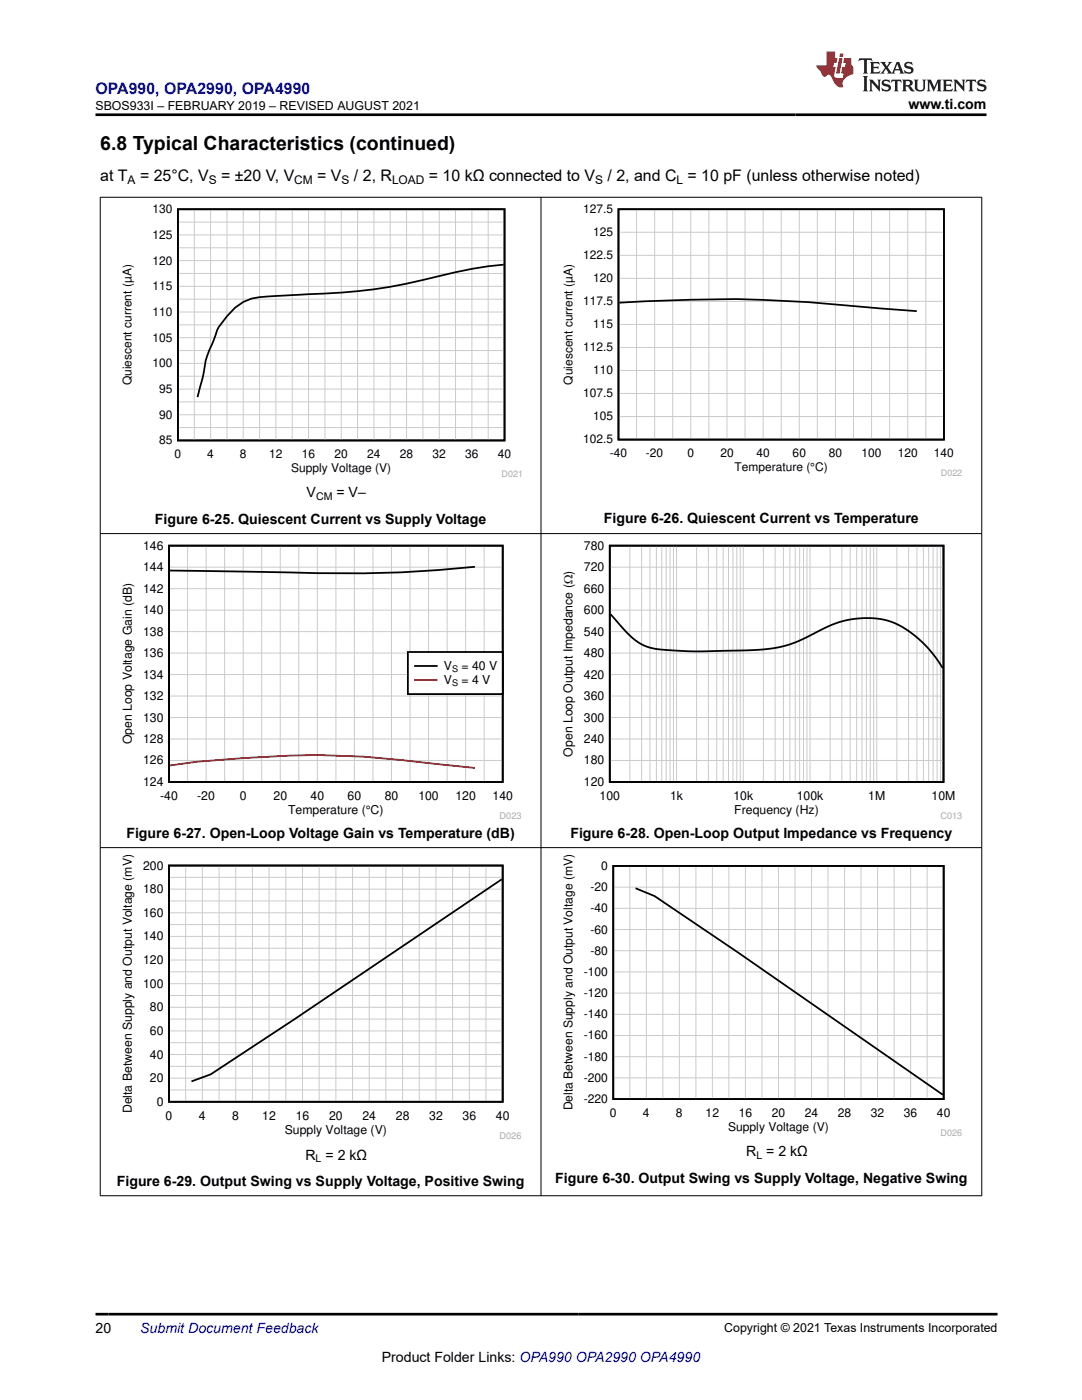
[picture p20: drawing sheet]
<svg xmlns="http://www.w3.org/2000/svg" width="216mm" height="279mm" viewBox="0 0 216 279" stroke-linecap="round" stroke-linejoin="round" font-family="sans-serif">
<defs><g id="words">
<text font-size="3.9" x="20" y="29.9">6.8 Typical Characteristics (continued)</text>
<text font-size="3.2" fill="#00f" x="19" y="18.7">OPA990, OPA2990, OPA4990</text>
<g font-size="3.2">
<text x="20" y="36.1">at T</text>
<text x="27.9" y="36.1">= 25°C, V</text>
<text x="44.1" y="36.1">= ±20 V, V</text>
<text x="63.3" y="36.1">= V</text>
<text x="70.6" y="36.1">/ 2, R</text>
<text x="85.6" y="36.1">= 10 kΩ connected to V</text>
<text x="121.2" y="36.1">/ 2, and C = 10 pF (unless otherwise noted)</text>
</g>
<g font-size="2.8">
<text x="181.3" y="21.8">www.ti.com</text>
<text x="61.2" y="99.3">V</text>
<text x="67.1" y="99.3">= V–</text>
<text x="30.9" y="104.5">Figure 6-25. Quiescent Current vs Supply Voltage</text>
<text x="120.5" y="104.3">Figure 6-26. Quiescent Current vs Temperature</text>
<text x="25.2" y="167.2">Figure 6-27. Open-Loop Voltage Gain vs Temperature (dB)</text>
<text x="113.8" y="167.2">Figure 6-28. Open-Loop Output Impedance vs Frequency</text>
<text x="60.9" y="231.4">R = 2 kΩ</text>
<text x="148.9" y="230.8">R = 2 kΩ</text>
<text x="23.3" y="236.6">Figure 6-29. Output Swing vs Supply Voltage, Positive Swing</text>
<text x="110.8" y="236">Figure 6-30. Output Swing vs Supply Voltage, Negative Swing</text>
<text x="19" y="266.1">20</text>
<text x="76.2" y="271.7">Product Folder Links: OPA990 OPA2990 OPA4990</text>
</g>
<text font-size="2.8" fill="#00f" x="28" y="266.1">Submit Document Feedback</text>
<g font-size="2.5">
<text x="19" y="21.9">SBOS933I – FEBRUARY 2019 – REVISED AUGUST 2021</text>
<text x="144.5" y="265.8">Copyright © 2021 Texas Instruments Incorporated</text>
</g>
<g font-size="2.4">
<text x="25.5" y="36.7">A</text>
<text x="41.7" y="36.7">S</text>
<text x="58.7" y="36.7">CM</text>
<text x="68.2" y="36.7">S</text>
<text x="78.2" y="36.7">LOAD</text>
<text x="118.8" y="36.7">S</text>
<text x="135" y="36.7">L</text>
<text x="30.5" y="47.7">125</text>
<text x="30.5" y="42.5">130</text>
<text x="116.4" y="42.5">127.5</text>
<text x="118.4" y="47.1">125</text>
<text x="30.5" y="52.8">120</text>
<text x="116.4" y="51.7">122.5</text>
<text x="30.5" y="57.9">115</text>
<text x="118.4" y="56.3">120</text>
<text x="30.5" y="63.1">110</text>
<text x="116.4" y="60.9">117.5</text>
<text x="118.4" y="65.5">115</text>
<text x="30.5" y="68.2">105</text>
<text x="116.4" y="70.1">112.5</text>
<text x="26.3" y="76.9" transform="rotate(-90 26.3 76.9)">Quiescent current (µA)</text>
<text x="30.5" y="73.3">100</text>
<text x="114.2" y="76.7" transform="rotate(-90 114.2 76.7)">Quiescent current (µA)</text>
<text x="118.4" y="74.7">110</text>
<text x="31.8" y="83.6">90</text>
<text x="31.8" y="78.4">95</text>
<text x="116.4" y="79.3">107.5</text>
<text x="118.4" y="83.9">105</text>
<text x="31.8" y="88.7">85</text>
<text x="116.4" y="88.5">102.5</text>
<text x="34.8" y="91.4">0</text>
<text x="41.4" y="91.4">4</text>
<text x="47.9" y="91.4">8</text>
<text x="53.7" y="91.4">12</text>
<text x="58.1" y="94.1">Supply Voltage (V)</text>
<text x="60.2" y="91.4">16</text>
<text x="66.8" y="91.4">20</text>
<text x="73.3" y="91.4">24</text>
<text x="79.8" y="91.4">28</text>
<text x="86.3" y="91.4">32</text>
<text x="92.8" y="91.4">36</text>
<text x="99.3" y="91.4">40</text>
<text x="121.7" y="91.2">-40</text>
<text x="128.9" y="91.2">-20</text>
<text x="137.2" y="91.2">0</text>
<text x="143.7" y="91.2">20</text>
<text x="146.6" y="94">Temperature (°C)</text>
<text x="151" y="91.2">40</text>
<text x="158.2" y="91.2">60</text>
<text x="165.4" y="91.2">80</text>
<text x="171.9" y="91.2">100</text>
<text x="179.1" y="91.2">120</text>
<text x="186.4" y="91.2">140</text>
<text x="28.6" y="114">144</text>
<text x="28.6" y="109.7">146</text>
<text x="116.5" y="114">720</text>
<text x="116.5" y="109.7">780</text>
<text x="28.6" y="118.3">142</text>
<text x="116.5" y="118.3">660</text>
<text x="28.6" y="122.6">140</text>
<text x="116.5" y="122.6">600</text>
<text x="28.6" y="131.1">136</text>
<text x="28.6" y="126.8">138</text>
<text x="116.5" y="131.1">480</text>
<text x="116.5" y="126.8">540</text>
<text x="28.6" y="135.4">134</text>
<text x="88.6" y="133.8">V</text>
<text x="88.6" y="136.6">V</text>
<text x="92.1" y="133.8">= 40 V</text>
<text x="92.1" y="136.6">= 4 V</text>
<text x="116.5" y="135.4">420</text>
<text x="28.6" y="144">130</text>
<text x="28.6" y="139.7">132</text>
<text x="116.5" y="144">300</text>
<text x="116.5" y="139.7">360</text>
<text x="26.3" y="148.6" transform="rotate(-90 26.3 148.6)">Open Loop Voltage Gain (dB)</text>
<text x="28.6" y="148.3">128</text>
<text x="116.5" y="148.3">240</text>
<text x="28.6" y="152.6">126</text>
<text x="114.3" y="151" transform="rotate(-90 114.3 151)">Open Loop Output Impedance (:)</text>
<text x="116.5" y="152.6">180</text>
<text x="28.6" y="156.9">124</text>
<text x="32" y="159.6">-40</text>
<text x="39.4" y="159.6">-20</text>
<text x="47.8" y="159.6">0</text>
<text x="54.6" y="159.6">20</text>
<text x="62" y="159.6">40</text>
<text x="69.4" y="159.6">60</text>
<text x="76.8" y="159.6">80</text>
<text x="83.5" y="159.6">100</text>
<text x="90.9" y="159.6">120</text>
<text x="98.3" y="159.6">140</text>
<text x="116.5" y="156.9">120</text>
<text x="119.6" y="159.6">100</text>
<text x="133.7" y="159.6">1k</text>
<text x="146.3" y="159.6">10k</text>
<text x="159" y="159.6">100k</text>
<text x="173.3" y="159.6">1M</text>
<text x="185.9" y="159.6">10M</text>
<text x="57.5" y="162.4">Temperature (°C)</text>
<text x="146.5" y="162.4">Frequency (Hz)</text>
<text x="28.6" y="173.5">200</text>
<text x="120" y="173.6">0</text>
<text x="28.6" y="178.3">180</text>
<text x="117.8" y="177.8">-20</text>
<text x="28.6" y="183">160</text>
<text x="117.8" y="182.1">-40</text>
<text x="28.6" y="187.7">140</text>
<text x="117.8" y="190.5">-80</text>
<text x="117.8" y="186.3">-60</text>
<text x="28.6" y="197.1">100</text>
<text x="28.6" y="192.4">120</text>
<text x="116.5" y="194.8">-100</text>
<text x="29.9" y="201.8">80</text>
<text x="116.5" y="203.2">-140</text>
<text x="116.5" y="199">-120</text>
<text x="29.9" y="206.5">60</text>
<text x="116.5" y="207.4">-160</text>
<text x="29.9" y="216">20</text>
<text x="29.9" y="211.3">40</text>
<text x="116.5" y="215.9">-200</text>
<text x="116.5" y="211.7">-180</text>
<text x="31.3" y="220.7">0</text>
<text x="114.2" y="221.6" transform="rotate(-90 114.2 221.6)">Delta Between Supply and Output Voltage (mV)</text>
<text x="116.5" y="220.1">-220</text>
<text x="26.3" y="222.2" transform="rotate(-90 26.3 222.2)">Delta Between Supply and Output Voltage (mV)</text>
<text x="33" y="223.5">0</text>
<text x="39.7" y="223.5">4</text>
<text x="46.4" y="223.5">8</text>
<text x="52.3" y="223.5">12</text>
<text x="56.8" y="226.3">Supply Voltage (V)</text>
<text x="59" y="223.5">16</text>
<text x="65.7" y="223.5">20</text>
<text x="72.3" y="223.5">24</text>
<text x="79" y="223.5">28</text>
<text x="85.6" y="223.5">32</text>
<text x="92.3" y="223.5">36</text>
<text x="98.9" y="223.5">40</text>
<text x="121.7" y="222.9">0</text>
<text x="128.3" y="222.9">4</text>
<text x="134.9" y="222.9">8</text>
<text x="140.8" y="222.9">12</text>
<text x="145.3" y="225.6">Supply Voltage (V)</text>
<text x="147.4" y="222.9">16</text>
<text x="154" y="222.9">20</text>
<text x="160.6" y="222.9">24</text>
<text x="167.2" y="222.9">28</text>
<text x="173.8" y="222.9">32</text>
<text x="180.4" y="222.9">36</text>
<text x="187" y="222.9">40</text>
</g>
<g font-size="2.1">
<text x="63.1" y="99.8">CM</text>
<text x="63" y="232">L</text>
<text x="150.9" y="231.3">L</text>
</g>
<g font-size="1.8" fill="#a8a8a8">
<text x="100.1" y="95.2">D021</text>
<text x="187.7" y="95">D022</text>
<text x="99.7" y="163.5">D023</text>
<text x="187.6" y="163.5">C013</text>
<text x="99.7" y="227.3">D026</text>
<text x="187.7" y="226.7">D026</text>
</g>
<g font-size="1.8">
<text x="90.2" y="134.2">S</text>
<text x="90.2" y="137">S</text>
</g>
</g></defs>
<path d="M35.5 41.8h65.2v46.1h-65.2zM100.5 52.8a90 90 0 0 0-16.1 3.1 113.7 113.7 0 0 1-24.5 2.9l-4.8 .3a15.4 15.4 0 0 0-6.6 1.2 16.6 16.6 0 0 0-5.2 5.6l-.6 1.9a19.5 19.5 0 0 0-2.1 7l-1.2 4.5" fill="none" stroke="#000" stroke-width=".35"/>
<g fill="none" stroke="#cbcbcb" stroke-width=".2">
<path d="M35.5 59.7h65.2M35.5 57.1h65.2M35.5 54.6h65.2M35.5 52h65.2M35.5 49.5h65.2M35.5 46.9h65.2M35.5 44.3h65.2M38.8 41.8v46.1M42 41.8v46.1M45.3 41.8v46.1M48.5 41.8v46.1M51.8 41.8v46.1"/>
<path d="M55.1 41.8v46.1M58.3 41.8v46.1M61.6 41.8v46.1M64.8 41.8v46.1M68.1 41.8v46.1M71.3 41.8v46.1M74.6 41.8v46.1M77.9 41.8v46.1M81.1 41.8v46.1M84.4 41.8v46.1M87.6 41.8v46.1M90.9 41.8v46.1"/>
<path d="M94.2 41.8v46.1M97.4 41.8v46.1M35.5 77.7h65.2M35.5 75.1h65.2M35.5 72.5h65.2M35.5 70h65.2M35.5 67.4h65.2M35.5 64.8h65.2M35.5 62.3h65.2M35.5 85.3h65.2M35.5 82.8h65.2M35.5 80.2h65.2"/>
</g>
<path d="M111.9 40.8h80.1v54.2h-80.1z" fill-rule="evenodd" fill="#fff"/>
<path d="M123.4 41.8h64.9v45.9h-64.9zM123.6 60.4a328.8 328.8 0 0 1 28.7-.6l9 .5 21.6 1.8" fill="none" stroke="#000" stroke-width=".35"/>
<g fill="none" stroke="#cbcbcb" stroke-width=".2">
<path d="M123.4 55.5h65M123.4 51h65M123.4 46.4h65M127 41.8v45.9M130.6 41.8v45.9M134.2 41.8v45.9M137.8 41.8v45.9M141.5 41.8v45.9M145.1 41.8v45.9M148.7 41.8v45.9M152.3 41.8v45.9M155.9 41.8v45.9"/>
<path d="M159.5 41.8v45.9M163.1 41.8v45.9M166.7 41.8v45.9M170.3 41.8v45.9M173.9 41.8v45.9M177.5 41.8v45.9M181.1 41.8v45.9M184.7 41.8v45.9M123.4 78.5h65M123.4 73.9h65M123.4 69.3h65M123.4 64.8h65"/>
<path d="M123.4 60.1h65M123.4 83.1h65"/>
</g>
<path d="M24 107.9h80v55.7h-80z" fill-rule="evenodd" fill="#fff"/>
<path d="M33.7 108.9h66.6v47.2h-66.6zM94.8 113.1a249.2 249.2 0 0 1-37 1.1l-23.9-.3" fill="none" stroke="#000" stroke-width=".36"/>
<g fill="none" stroke="#cbcbcb" stroke-width=".2">
<path d="M33.7 117.5h66.6M33.7 113.2h66.6M37.4 108.9v47.2M41.1 108.9v47.2M44.8 108.9v47.2M48.5 108.9v47.2M52.2 108.9v47.2M55.9 108.9v47.2M59.6 108.9v47.2M63.3 108.9v47.2M67 108.9v47.2M70.7 108.9v47.2"/>
<path d="M74.4 108.9v47.2M78.1 108.9v47.2M81.8 108.9v47.2M85.5 108.9v47.2M89.2 108.9v47.2M92.9 108.9v47.2M96.6 108.9v47.2M33.7 138.9h66.6M33.7 134.6h66.6M33.7 130.3h66.6M33.7 126h66.6M33.7 121.8h66.6"/>
<path d="M33.7 151.8h66.6M33.7 147.5h66.6M33.7 143.2h66.6"/>
</g>
<path d="M33.9 152.8a192.2 192.2 0 0 1 53.5-.3l7.4 .8" fill="none" stroke="#f00" stroke-width=".36"/>
<path d="M81.4 130.1h18.9v8.4h-18.9z" fill-rule="evenodd" fill="#fff"/>
<path d="M81.4 130.1h18.9v8.4h-18.9zM82.8 132.9h4.3" fill="none" stroke="#000" stroke-width=".36"/>
<path d="M82.8 135.7h4.3" fill="none" stroke="#f00" stroke-width=".36"/>
<path d="M111.9 107.9h80.1v55.7h-80.1z" fill-rule="evenodd" fill="#fff"/>
<path d="M121.7 108.9h66.6v47.2h-66.6zM121.8 122.6l3.9 4.2 1.3 1.1 1.4 .9 1.2 .4 1.7 .4 7 .4 11.1-.2 5.2-.5 2.2-.5 1.8-.6 6.8-3.3 2.7-.9 1.8-.4 2.1-.2 3.8 .2 1.4 .3 1.7 .6 1.5 .9 1.8 1.2 3.1 2.9 1.4 1.7 1.4 2.1" fill="none" stroke="#000" stroke-width=".36"/>
<g fill="none" stroke="#cbcbcb" stroke-width=".2">
<path d="M121.7 117.5h66.6M121.7 113.2h66.6M125.7 108.9v47.2M128 108.9v47.2M129.7 108.9v47.2M131 108.9v47.2M132 108.9v47.2M132.9 108.9v47.2M133.7 108.9v47.2M134.4 108.9v47.2M135 108.9v47.2M139 108.9v47.2"/>
<path d="M141.3 108.9v47.2M143 108.9v47.2M144.3 108.9v47.2M145.4 108.9v47.2M146.2 108.9v47.2M147 108.9v47.2M147.7 108.9v47.2M148.3 108.9v47.2M152.3 108.9v47.2M154.7 108.9v47.2M156.3 108.9v47.2M157.6 108.9v47.2"/>
<path d="M158.7 108.9v47.2M159.6 108.9v47.2M160.3 108.9v47.2M161 108.9v47.2M161.6 108.9v47.2M165.6 108.9v47.2M168 108.9v47.2M169.6 108.9v47.2M170.9 108.9v47.2M172 108.9v47.2M172.9 108.9v47.2M173.7 108.9v47.2"/>
<path d="M174.3 108.9v47.2M174.9 108.9v47.2M179 108.9v47.2M181.3 108.9v47.2M183 108.9v47.2M184.3 108.9v47.2M185.3 108.9v47.2M186.2 108.9v47.2M187 108.9v47.2M187.6 108.9v47.2M121.7 138.9h66.6M121.7 134.6h66.6"/>
<path d="M121.7 130.3h66.6M121.7 126h66.6M121.7 121.8h66.6M121.7 151.8h66.6M121.7 147.5h66.6M121.7 143.2h66.6"/>
</g>
<path d="M24 170.6h80v56.8h-80z" fill-rule="evenodd" fill="#fff"/>
<path d="M33.7 172.7h66.6v47.2h-66.6zM100.1 175.5l-41.4 28-16.7 10.9-3.8 1.4" fill="none" stroke="#000" stroke-width=".36"/>
<g fill="none" stroke="#cbcbcb" stroke-width=".2">
<path d="M33.7 179.8h66.6M33.7 177.4h66.6M33.7 175.1h66.6M37.1 172.7v47.2M40.4 172.7v47.2M43.7 172.7v47.2M47 172.7v47.2M50.4 172.7v47.2M53.7 172.7v47.2M57 172.7v47.2M60.4 172.7v47.2M63.7 172.7v47.2"/>
<path d="M67 172.7v47.2M70.3 172.7v47.2M73.7 172.7v47.2M77 172.7v47.2M80.3 172.7v47.2M83.7 172.7v47.2M87 172.7v47.2M90.3 172.7v47.2M93.6 172.7v47.2M97 172.7v47.2M33.7 198.7h66.6M33.7 196.3h66.6"/>
<path d="M33.7 194h66.6M33.7 191.6h66.6M33.7 189.2h66.6M33.7 186.9h66.6M33.7 184.5h66.6M33.7 182.2h66.6M33.7 217.5h66.6M33.7 215.2h66.6M33.7 212.8h66.6M33.7 210.5h66.6M33.7 208.1h66.6M33.7 205.7h66.6"/>
<path d="M33.7 203.4h66.6M33.7 201h66.6"/>
</g>
<path d="M111.9 170.6h80.1v56.1h-80.1z" fill-rule="evenodd" fill="#fff"/>
<path d="M122.4 172.8h65.9v46.6h-65.9zM126.8 177.3l3.8 1.5 16.5 11.2 41 28.5" fill="none" stroke="#000" stroke-width=".35"/>
<g fill="none" stroke="#cbcbcb" stroke-width=".2">
<path d="M122.4 177h65.9M125.7 172.8v46.6M129 172.8v46.6M132.3 172.8v46.6M135.6 172.8v46.6M138.9 172.8v46.6M142.1 172.8v46.6M145.4 172.8v46.6M148.7 172.8v46.6M152 172.8v46.6M155.3 172.8v46.6M158.6 172.8v46.6"/>
<path d="M161.9 172.8v46.6M165.2 172.8v46.6M168.5 172.8v46.6M171.8 172.8v46.6M175.1 172.8v46.6M178.4 172.8v46.6M181.7 172.8v46.6M185 172.8v46.6M122.4 198.2h65.9M122.4 194h65.9M122.4 189.7h65.9M122.4 185.5h65.9"/>
<path d="M122.4 181.3h65.9M122.4 215.1h65.9M122.4 210.9h65.9M122.4 206.7h65.9M122.4 202.4h65.9"/>
</g>
<path d="M19.9 39.4h176.1M20 39.3v199.4M107.9 39.3v199.4M195.9 39.3v199.4M19.9 106.5h176.1M19.9 169.2h176.1M19.9 238.6h176.1" fill="none" stroke="#000" stroke-width=".2"/>
<path d="M171.5 11.6l-.2 .6 .5-.2h.6v.1v2.2l-.2 .4h1l-.2-.4v-2.2v-.1h.5l.5 .2-.1-.6zM173.6 12.4l.2 .3v1.6l-.2 .4h1.9l.1-.6a1.08 1.08 0 0 1-1.3 .2v-.7h.6l.4 .2v-.7l-.4 .2h-.6v-.5l.2-.2a1 1 0 0 1 1 .3l-.1-.5zM175.7 12.4l.9 1.1-1 1.2h.9l-.2-.2 .5-.8 .4 .8-.2 .2h1.6l-.2-.2 .2-.5h.9l.1 .5-.1 .2h.9l-.2-.4-.8-1.9h-.5l-.9 2.1-.9-1.1 .9-1h-.8l.2 .2-.4 .6-.4-.6 .2-.2zM179 12.8l.4 1h-.7zM180.7 12.5a.65 .65 0 0 0-.2 .7 .65 .65 0 0 0 .6 .5l.6 .1 .1 .3a.79 .79 0 0 1-.7 .4 .79 .79 0 0 1-.7-.5l.1 .7 .2-.1a.93 .93 0 0 0 1.1 0 .93 .93 0 0 0 .4-.9 1.46 1.46 0 0 0-1.2-.6l-.1-.3a1.09 1.09 0 0 1 1.2 .2l-.2-.6-.1 .1-.5-.2zM172.2 15.2l.2 .4v2.2l-.2 .4h1l-.2-.4v-2.2l.2-.4zM173.4 15.9l.2 .4v1.5l-.2 .4h.8l-.3-.4 .1-1.3 1.6 1.8v-2l.2-.4h-.7l.1 .2 .1 1.1-1.2-1.3zM176.2 16a.65 .65 0 0 0-.2 .8 .65 .65 0 0 0 .6 .4l.6 .2 .1 .2a.79 .79 0 0 1-.7 .4 .79 .79 0 0 1-.7-.5l.1 .7 .2-.1a.93 .93 0 0 0 1.1 .1 .93 .93 0 0 0 .4-1 1.46 1.46 0 0 0-1.2-.5l-.1-.4a1.09 1.09 0 0 1 1.2 .2l-.1-.6-.2 .1-.5-.1zM177.9 15.9l-.1 .6a.63 .63 0 0 1 .8-.3v1.6l-.3 .4h1l-.2-.4v-1.6a.66 .66 0 0 1 .8 .3l-.1-.6zM180 15.9l.2 .4v1.5l-.2 .4h1l-.2-.2-.1-.7h.5l.1 .2a.79 .79 0 0 0 1.2 .6l-1-.9a.61 .61 0 0 0 .6-.6 .61 .61 0 0 0-.5-.7zM180.8 16.2h.1a.47 .47 0 0 1 .5 .1 .47 .47 0 0 1 .1 .5l-.1 .1-.7 .1zM182.3 15.9l.2 .2a2.27 2.27 0 0 0 .4 2 1.04 1.04 0 0 0 1.7-.7v-1.3l.2-.2h-.8l.2 .4v1.1a.6 .6 0 0 1-.6 .6 .6 .6 0 0 1-.6-.6v-1.1l.3-.4zM184.9 15.9l.2 .4v1.5l-.2 .4h.8l-.3-.4v-1.4l.9 1.9 .9-1.9v1.4l-.3 .4h1l-.2-.4v-1.5l.2-.4h-.8l-.7 1.5-.6-1.5zM188.1 15.9l.2 .4v1.5l-.2 .4h1.9l.1-.6a1.09 1.09 0 0 1-1.3 .2v-.7h.6l.4 .2v-.6l-.4 .2h-.6v-.6l.2-.1a1.01 1.01 0 0 1 1 .3l-.1-.6zM190.2 15.9l.3 .4v1.5l-.3 .4h.8l-.2-.4v-1.3l1.6 1.8v-2l.2-.4h-.7l.2 .2v1.1l-1.2-1.3zM192.8 15.9l-.1 .6a.63 .63 0 0 1 .8-.3v1.6l-.3 .4h1l-.2-.4v-1.6a.66 .66 0 0 1 .8 .3l-.1-.6zM195.2 16a.65 .65 0 0 0-.2 .8 .65 .65 0 0 0 .6 .4l.6 .2 .2 .2a.79 .79 0 0 1-.7 .4 .79 .79 0 0 1-.7-.5l.1 .7 .2-.1a.93 .93 0 0 0 1 .1 .93 .93 0 0 0 .5-1 1.46 1.46 0 0 0-1.3-.5v-.4a1.09 1.09 0 0 1 1.2 .2l-.2-.6-.2 .1-.5-.1z" fill="#231f20"/>
<path d="M164.9 10.3v2.7h-2l.1 .4 .8 1a.95 .95 0 0 0 1 .9 .59 .59 0 0 1 .5-.4 .59 .59 0 0 1 .5 .3l.4 .8a1.59 1.59 0 0 0 2.1 1.4 1.61 1.61 0 0 1 1-2.3l1-.3-.1-1.5a1.59 1.59 0 0 1-.3-1.7h-1.5l-.2 .9h.6l-.2 .9h-.5l-.2 .9v.3l.4 .1-.1 .9h-.7a.73 .73 0 0 1-1-.7l.3-1.5h-.5l.1-.9h.5l.2-.9h-.5v-1.3zM167.4 11.6l-.6 3.1h.7l.6-3.1zM167.6 10.7l-.1 .6h.7l.1-.6z" fill="#ed1c24"/>
<path d="M19 22.9h177.8M19 262.3h180" fill="none" stroke="#000" stroke-width=".53"/>
<use href="#words"/>
</svg>
